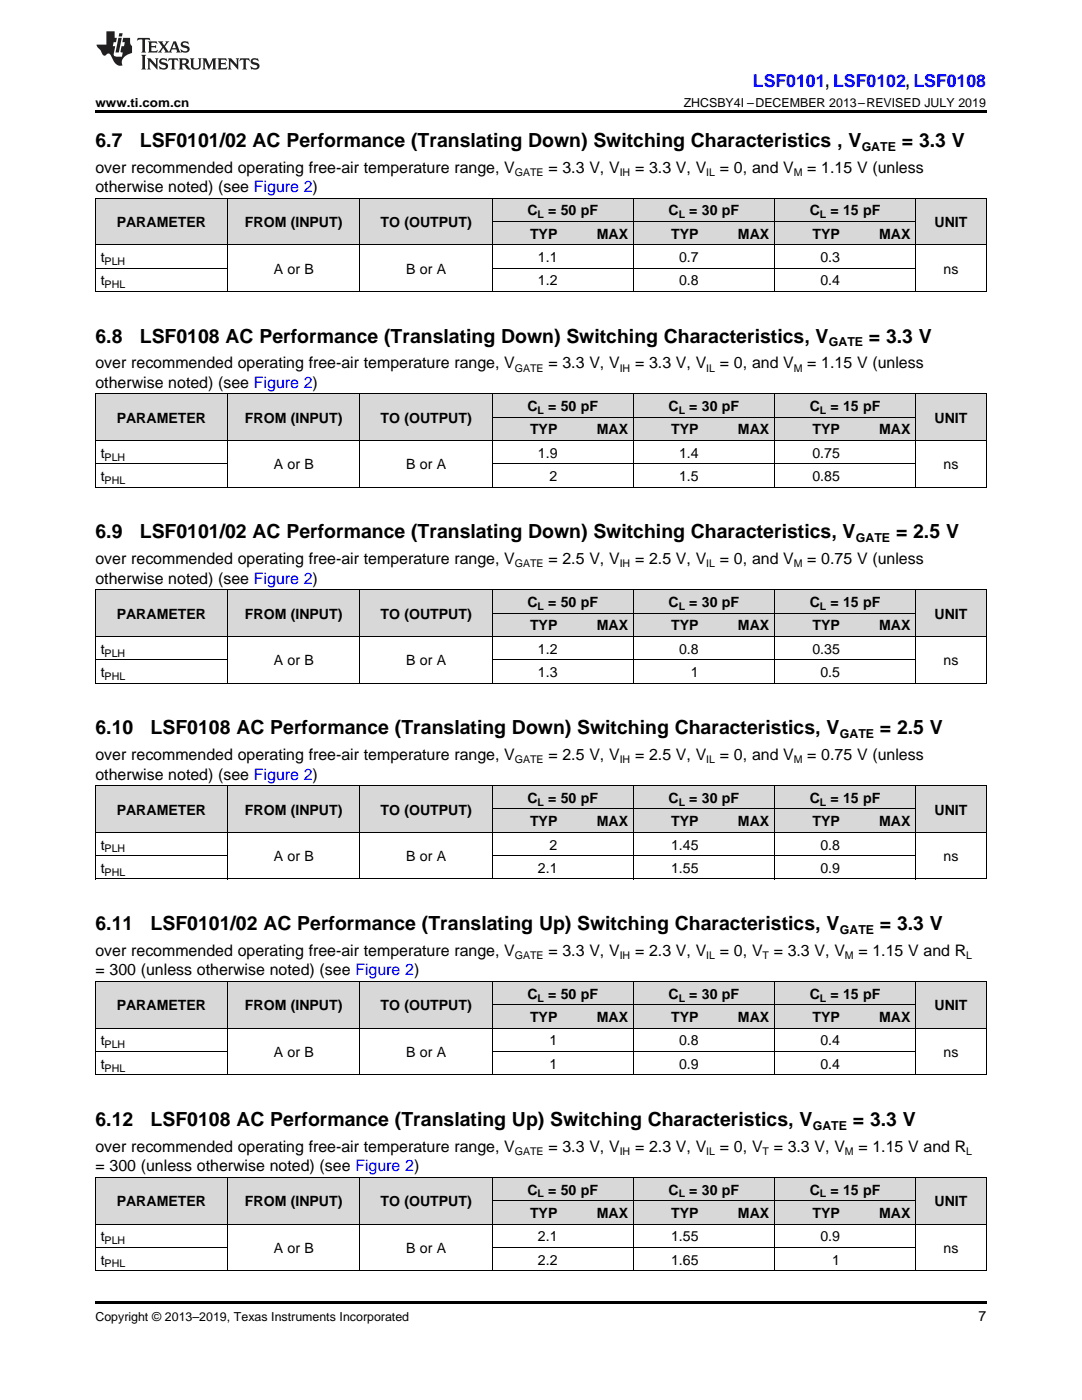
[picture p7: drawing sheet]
<svg xmlns="http://www.w3.org/2000/svg" width="216mm" height="279mm" viewBox="0 0 216 279" stroke-linecap="round" stroke-linejoin="round" font-family="sans-serif">
<defs><g id="words">
<g font-size="3.9">
<text x="19" y="29.3">6.7</text>
<text x="27.9" y="29.3">LSF0101/02 AC Performance (Translating Down) Switching Characteristics , V</text>
<text x="180" y="29.3">= 3.3 V</text>
<text x="19" y="68.4">6.8</text>
<text x="27.9" y="68.4">LSF0108 AC Performance (Translating Down) Switching Characteristics, V</text>
<text x="173.4" y="68.4">= 3.3 V</text>
<text x="19" y="107.5">6.9</text>
<text x="27.9" y="107.5">LSF0101/02 AC Performance (Translating Down) Switching Characteristics, V</text>
<text x="178.8" y="107.5">= 2.5 V</text>
<text x="19" y="146.5">6.10</text>
<text x="30.1" y="146.5">LSF0108 AC Performance (Translating Down) Switching Characteristics, V</text>
<text x="175.6" y="146.5">= 2.5 V</text>
<text x="19" y="185.6">6.11</text>
<text x="30.1" y="185.6">LSF0101/02 AC Performance (Translating Up) Switching Characteristics, V</text>
<text x="175.6" y="185.6">= 3.3 V</text>
<text x="19" y="224.7">6.12</text>
<text x="30.1" y="224.7">LSF0108 AC Performance (Translating Up) Switching Characteristics, V</text>
<text x="170.2" y="224.7">= 3.3 V</text>
</g>
<text font-size="3.5" fill="#00f" x="150.2" y="17.3">LSF0101, LSF0102, LSF0108</text>
<g font-size="3.2">
<text x="19" y="34.4">over recommended operating free-air temperature range, V</text>
<text x="109.4" y="34.4">= 3.3 V, V</text>
<text x="126.7" y="34.4">= 3.3 V, V</text>
<text x="143.7" y="34.4">= 0, and V</text>
<text x="161.1" y="34.4">= 1.15 V (unless</text>
<text x="19" y="38.3">otherwise noted) (see Figure 2)</text>
<text x="19" y="73.5">over recommended operating free-air temperature range, V</text>
<text x="19" y="77.4">otherwise noted) (see Figure 2)</text>
<text x="109.4" y="73.5">= 3.3 V, V</text>
<text x="126.7" y="73.5">= 3.3 V, V</text>
<text x="143.7" y="73.5">= 0, and V</text>
<text x="161.1" y="73.5">= 1.15 V (unless</text>
<text x="19" y="112.6">over recommended operating free-air temperature range, V</text>
<text x="109.4" y="112.6">= 2.5 V, V</text>
<text x="126.7" y="112.6">= 2.5 V, V</text>
<text x="143.7" y="112.6">= 0, and V</text>
<text x="161.1" y="112.6">= 0.75 V (unless</text>
<text x="19" y="116.5">otherwise noted) (see Figure 2)</text>
<text x="19" y="151.7">over recommended operating free-air temperature range, V</text>
<text x="19" y="155.6">otherwise noted) (see Figure 2)</text>
<text x="109.4" y="151.7">= 2.5 V, V</text>
<text x="126.7" y="151.7">= 2.5 V, V</text>
<text x="143.7" y="151.7">= 0, and V</text>
<text x="161.1" y="151.7">= 0.75 V (unless</text>
<text x="19" y="190.8">over recommended operating free-air temperature range, V</text>
<text x="109.4" y="190.8">= 3.3 V, V</text>
<text x="126.7" y="190.8">= 2.3 V, V</text>
<text x="143.7" y="190.8">= 0, V = 3.3 V, V</text>
<text x="171.3" y="190.8">= 1.15 V and R</text>
<text x="19" y="194.7">= 300 (unless otherwise noted) (see Figure 2)</text>
<text x="19" y="229.9">over recommended operating free-air temperature range, V</text>
<text x="19" y="233.8">= 300 (unless otherwise noted) (see Figure 2)</text>
<text x="109.4" y="229.9">= 3.3 V, V</text>
<text x="126.7" y="229.9">= 2.3 V, V</text>
<text x="143.7" y="229.9">= 0, V = 3.3 V, V</text>
<text x="171.3" y="229.9">= 1.15 V and R</text>
</g>
<g font-size="2.8">
<text x="23.3" y="45.3">PARAMETER</text>
<text x="48.9" y="45.3">FROM (INPUT)</text>
<text x="75.9" y="45.3">TO (OUTPUT)</text>
<text x="105.3" y="43">C</text>
<text x="105.8" y="47.6">TYP</text>
<text x="109.4" y="43">= 50 pF</text>
<text x="119.1" y="47.6">MAX</text>
<text x="133.4" y="43">C</text>
<text x="133.9" y="47.6">TYP</text>
<text x="137.5" y="43">= 30 pF</text>
<text x="147.2" y="47.6">MAX</text>
<text x="161.6" y="43">C</text>
<text x="162.1" y="47.6">TYP</text>
<text x="165.7" y="43">= 15 pF</text>
<text x="175.4" y="47.6">MAX</text>
<text x="186.5" y="45.3">UNIT</text>
<text x="20.1" y="52.3">t</text>
<text x="107.4" y="52.3">1.1</text>
<text x="135.5" y="52.3">0.7</text>
<text x="163.7" y="52.3">0.3</text>
<text x="20.1" y="56.9">t</text>
<text x="54.6" y="54.6">A or B</text>
<text x="81.1" y="54.6">B or A</text>
<text x="107.4" y="56.9">1.2</text>
<text x="135.5" y="56.9">0.8</text>
<text x="163.7" y="56.9">0.4</text>
<text x="188.3" y="54.6">ns</text>
<text x="105.3" y="82.1">C</text>
<text x="109.4" y="82.1">= 50 pF</text>
<text x="133.4" y="82.1">C</text>
<text x="137.5" y="82.1">= 30 pF</text>
<text x="161.6" y="82.1">C</text>
<text x="165.7" y="82.1">= 15 pF</text>
<text x="23.3" y="84.4">PARAMETER</text>
<text x="48.9" y="84.4">FROM (INPUT)</text>
<text x="75.9" y="84.4">TO (OUTPUT)</text>
<text x="105.8" y="86.7">TYP</text>
<text x="119.1" y="86.7">MAX</text>
<text x="133.9" y="86.7">TYP</text>
<text x="147.2" y="86.7">MAX</text>
<text x="162.1" y="86.7">TYP</text>
<text x="175.4" y="86.7">MAX</text>
<text x="186.5" y="84.4">UNIT</text>
<text x="20.1" y="91.4">t</text>
<text x="54.6" y="93.7">A or B</text>
<text x="81.1" y="93.7">B or A</text>
<text x="107.4" y="91.4">1.9</text>
<text x="135.5" y="91.4">1.4</text>
<text x="162.1" y="91.4">0.75</text>
<text x="188.3" y="93.7">ns</text>
<text x="20.1" y="96">t</text>
<text x="109.7" y="96">2</text>
<text x="135.5" y="96">1.5</text>
<text x="162.1" y="96">0.85</text>
<text x="23.3" y="123.5">PARAMETER</text>
<text x="48.9" y="123.5">FROM (INPUT)</text>
<text x="75.9" y="123.5">TO (OUTPUT)</text>
<text x="105.3" y="121.1">C</text>
<text x="105.8" y="125.8">TYP</text>
<text x="109.4" y="121.1">= 50 pF</text>
<text x="119.1" y="125.8">MAX</text>
<text x="133.4" y="121.1">C</text>
<text x="133.9" y="125.8">TYP</text>
<text x="137.5" y="121.1">= 30 pF</text>
<text x="147.2" y="125.8">MAX</text>
<text x="161.6" y="121.1">C</text>
<text x="162.1" y="125.8">TYP</text>
<text x="165.7" y="121.1">= 15 pF</text>
<text x="175.4" y="125.8">MAX</text>
<text x="186.5" y="123.5">UNIT</text>
<text x="20.1" y="130.5">t</text>
<text x="107.4" y="130.5">1.2</text>
<text x="135.5" y="130.5">0.8</text>
<text x="162.1" y="130.5">0.35</text>
<text x="20.1" y="135.1">t</text>
<text x="54.6" y="132.8">A or B</text>
<text x="81.1" y="132.8">B or A</text>
<text x="107.4" y="135.1">1.3</text>
<text x="137.8" y="135.1">1</text>
<text x="163.7" y="135.1">0.5</text>
<text x="188.3" y="132.8">ns</text>
<text x="105.3" y="160.2">C</text>
<text x="109.4" y="160.2">= 50 pF</text>
<text x="133.4" y="160.2">C</text>
<text x="137.5" y="160.2">= 30 pF</text>
<text x="161.6" y="160.2">C</text>
<text x="165.7" y="160.2">= 15 pF</text>
<text x="23.3" y="162.6">PARAMETER</text>
<text x="48.9" y="162.6">FROM (INPUT)</text>
<text x="75.9" y="162.6">TO (OUTPUT)</text>
<text x="105.8" y="164.9">TYP</text>
<text x="119.1" y="164.9">MAX</text>
<text x="133.9" y="164.9">TYP</text>
<text x="147.2" y="164.9">MAX</text>
<text x="162.1" y="164.9">TYP</text>
<text x="175.4" y="164.9">MAX</text>
<text x="186.5" y="162.6">UNIT</text>
<text x="20.1" y="169.5">t</text>
<text x="54.6" y="171.9">A or B</text>
<text x="81.1" y="171.9">B or A</text>
<text x="109.7" y="169.5">2</text>
<text x="133.9" y="169.5">1.45</text>
<text x="163.7" y="169.5">0.8</text>
<text x="188.3" y="171.9">ns</text>
<text x="20.1" y="174.2">t</text>
<text x="107.4" y="174.2">2.1</text>
<text x="133.9" y="174.2">1.55</text>
<text x="163.7" y="174.2">0.9</text>
<text x="23.3" y="201.6">PARAMETER</text>
<text x="48.9" y="201.6">FROM (INPUT)</text>
<text x="75.9" y="201.6">TO (OUTPUT)</text>
<text x="105.3" y="199.3">C</text>
<text x="105.8" y="204">TYP</text>
<text x="109.4" y="199.3">= 50 pF</text>
<text x="119.1" y="204">MAX</text>
<text x="133.4" y="199.3">C</text>
<text x="133.9" y="204">TYP</text>
<text x="137.5" y="199.3">= 30 pF</text>
<text x="147.2" y="204">MAX</text>
<text x="161.6" y="199.3">C</text>
<text x="162.1" y="204">TYP</text>
<text x="165.7" y="199.3">= 15 pF</text>
<text x="175.4" y="204">MAX</text>
<text x="186.5" y="201.6">UNIT</text>
<text x="20.1" y="208.6">t</text>
<text x="109.7" y="208.6">1</text>
<text x="135.5" y="208.6">0.8</text>
<text x="163.7" y="208.6">0.4</text>
<text x="20.1" y="213.3">t</text>
<text x="54.6" y="211">A or B</text>
<text x="81.1" y="211">B or A</text>
<text x="109.7" y="213.3">1</text>
<text x="135.5" y="213.3">0.9</text>
<text x="163.7" y="213.3">0.4</text>
<text x="188.3" y="211">ns</text>
<text x="105.3" y="238.4">C</text>
<text x="109.4" y="238.4">= 50 pF</text>
<text x="133.4" y="238.4">C</text>
<text x="137.5" y="238.4">= 30 pF</text>
<text x="161.6" y="238.4">C</text>
<text x="165.7" y="238.4">= 15 pF</text>
<text x="23.3" y="240.7">PARAMETER</text>
<text x="48.9" y="240.7">FROM (INPUT)</text>
<text x="75.9" y="240.7">TO (OUTPUT)</text>
<text x="105.8" y="243.1">TYP</text>
<text x="119.1" y="243.1">MAX</text>
<text x="133.9" y="243.1">TYP</text>
<text x="147.2" y="243.1">MAX</text>
<text x="162.1" y="243.1">TYP</text>
<text x="175.4" y="243.1">MAX</text>
<text x="186.5" y="240.7">UNIT</text>
<text x="20.1" y="247.7">t</text>
<text x="54.6" y="250">A or B</text>
<text x="81.1" y="250">B or A</text>
<text x="107.4" y="247.7">2.1</text>
<text x="133.9" y="247.7">1.55</text>
<text x="163.7" y="247.7">0.9</text>
<text x="188.3" y="250">ns</text>
<text x="20.1" y="252.4">t</text>
<text x="107.4" y="252.4">2.2</text>
<text x="133.9" y="252.4">1.65</text>
<text x="166" y="252.4">1</text>
<text x="195.3" y="263.6">7</text>
</g>
<g font-size="2.5">
<text x="19" y="21.4">www.ti.com.cn</text>
<text x="136.4" y="21.4">ZHCSBY4I –DECEMBER 2013–REVISED JULY 2019</text>
<text x="171.9" y="30.1">GATE</text>
<text x="165.4" y="69.1">GATE</text>
<text x="170.8" y="108.2">GATE</text>
<text x="167.6" y="147.3">GATE</text>
<text x="167.6" y="186.4">GATE</text>
<text x="162.2" y="225.5">GATE</text>
<text x="19" y="263.6">Copyright © 2013–2019, Texas Instruments Incorporated</text>
</g>
<g font-size="2.1">
<text x="102.7" y="35.1">GATE</text>
<text x="123.6" y="35.1">IH</text>
<text x="140.9" y="35.1">IL</text>
<text x="158.4" y="35.1">M</text>
<text x="107.3" y="43.5">L</text>
<text x="135.4" y="43.5">L</text>
<text x="163.6" y="43.5">L</text>
<text x="20.9" y="52.8">PLH</text>
<text x="20.9" y="57.5">PHL</text>
<text x="102.7" y="74.2">GATE</text>
<text x="123.6" y="74.2">IH</text>
<text x="140.9" y="74.2">IL</text>
<text x="158.4" y="74.2">M</text>
<text x="107.3" y="82.6">L</text>
<text x="135.4" y="82.6">L</text>
<text x="163.6" y="82.6">L</text>
<text x="20.9" y="91.9">PLH</text>
<text x="20.9" y="96.6">PHL</text>
<text x="102.7" y="113.2">GATE</text>
<text x="123.6" y="113.2">IH</text>
<text x="140.9" y="113.2">IL</text>
<text x="158.4" y="113.2">M</text>
<text x="107.3" y="121.7">L</text>
<text x="135.4" y="121.7">L</text>
<text x="163.6" y="121.7">L</text>
<text x="20.9" y="131">PLH</text>
<text x="20.9" y="135.7">PHL</text>
<text x="102.7" y="152.3">GATE</text>
<text x="123.6" y="152.3">IH</text>
<text x="140.9" y="152.3">IL</text>
<text x="158.4" y="152.3">M</text>
<text x="107.3" y="160.8">L</text>
<text x="135.4" y="160.8">L</text>
<text x="163.6" y="160.8">L</text>
<text x="20.9" y="170.1">PLH</text>
<text x="20.9" y="174.8">PHL</text>
<text x="102.7" y="191.4">GATE</text>
<text x="123.6" y="191.4">IH</text>
<text x="140.9" y="191.4">IL</text>
<text x="152.2" y="191.4">T</text>
<text x="168.6" y="191.4">M</text>
<text x="192.8" y="191.4">L</text>
<text x="107.3" y="199.9">L</text>
<text x="135.4" y="199.9">L</text>
<text x="163.6" y="199.9">L</text>
<text x="20.9" y="209.2">PLH</text>
<text x="20.9" y="213.9">PHL</text>
<text x="102.7" y="230.5">GATE</text>
<text x="123.6" y="230.5">IH</text>
<text x="140.9" y="230.5">IL</text>
<text x="152.2" y="230.5">T</text>
<text x="168.6" y="230.5">M</text>
<text x="192.8" y="230.5">L</text>
<text x="107.3" y="239">L</text>
<text x="135.4" y="239">L</text>
<text x="163.6" y="239">L</text>
<text x="20.9" y="248.3">PLH</text>
<text x="20.9" y="252.9">PHL</text>
</g>
</g></defs>
<g fill="#d8d8d8">
<path d="M19 235h26.4v9.3h-26.4z"/>
<path d="M45.4 235h26.5v9.3h-26.5z"/>
<path d="M71.9 235h26.3v9.3h-26.3z"/>
<path d="M182.7 235h14.1v9.3h-14.1z"/>
<path d="M98.2 239.7h14.1v4.6h-14.1z"/>
<path d="M112.3 239.7h14.1v4.6h-14.1z"/>
<path d="M126.4 239.7h14.1v4.6h-14.1z"/>
<path d="M140.5 239.7h14.1v4.6h-14.1z"/>
<path d="M154.6 239.7h14.1v4.6h-14.1z"/>
<path d="M168.7 239.7h14v4.6h-14z"/>
<path d="M98.2 235h14.1v4.7h-14.1z"/>
<path d="M112.3 235h14.1v4.7h-14.1z"/>
<path d="M126.4 235h14.1v4.7h-14.1z"/>
<path d="M140.5 235h14.1v4.7h-14.1z"/>
<path d="M154.6 235h14.1v4.7h-14.1z"/>
<path d="M168.7 235h14v4.7h-14z"/>
<path d="M19 195.9h26.4v9.3h-26.4z"/>
<path d="M45.4 195.9h26.5v9.3h-26.5z"/>
<path d="M71.9 195.9h26.3v9.3h-26.3z"/>
<path d="M182.7 195.9h14.1v9.3h-14.1z"/>
<path d="M98.2 200.6h14.1v4.6h-14.1z"/>
<path d="M112.3 200.6h14.1v4.6h-14.1z"/>
<path d="M126.4 200.6h14.1v4.6h-14.1z"/>
<path d="M140.5 200.6h14.1v4.6h-14.1z"/>
<path d="M154.6 200.6h14.1v4.6h-14.1z"/>
<path d="M168.7 200.6h14v4.6h-14z"/>
<path d="M98.2 195.9h14.1v4.7h-14.1z"/>
<path d="M112.3 195.9h14.1v4.7h-14.1z"/>
<path d="M126.4 195.9h14.1v4.7h-14.1z"/>
<path d="M140.5 195.9h14.1v4.7h-14.1z"/>
<path d="M154.6 195.9h14.1v4.7h-14.1z"/>
<path d="M168.7 195.9h14v4.7h-14z"/>
<path d="M19 156.8h26.4v9.4h-26.4z"/>
<path d="M45.4 156.8h26.5v9.4h-26.5z"/>
<path d="M71.9 156.8h26.3v9.4h-26.3z"/>
<path d="M182.7 156.8h14.1v9.4h-14.1z"/>
<path d="M98.2 161.5h14.1v4.7h-14.1z"/>
<path d="M112.3 161.5h14.1v4.7h-14.1z"/>
<path d="M126.4 161.5h14.1v4.7h-14.1z"/>
<path d="M140.5 161.5h14.1v4.7h-14.1z"/>
<path d="M154.6 161.5h14.1v4.7h-14.1z"/>
<path d="M168.7 161.5h14v4.7h-14z"/>
<path d="M98.2 156.8h14.1v4.7h-14.1z"/>
<path d="M112.3 156.8h14.1v4.7h-14.1z"/>
<path d="M126.4 156.8h14.1v4.7h-14.1z"/>
<path d="M140.5 156.8h14.1v4.7h-14.1z"/>
<path d="M154.6 156.8h14.1v4.7h-14.1z"/>
<path d="M168.7 156.8h14v4.7h-14z"/>
<path d="M19 117.8h26.4v9.3h-26.4z"/>
<path d="M45.4 117.8h26.5v9.3h-26.5z"/>
<path d="M71.9 117.8h26.3v9.3h-26.3z"/>
<path d="M182.7 117.8h14.1v9.3h-14.1z"/>
<path d="M98.2 122.4h14.1v4.7h-14.1z"/>
<path d="M112.3 122.4h14.1v4.7h-14.1z"/>
<path d="M126.4 122.4h14.1v4.7h-14.1z"/>
<path d="M140.5 122.4h14.1v4.7h-14.1z"/>
<path d="M154.6 122.4h14.1v4.7h-14.1z"/>
<path d="M168.7 122.4h14v4.7h-14z"/>
<path d="M98.2 117.8h14.1v4.6h-14.1z"/>
<path d="M112.3 117.8h14.1v4.6h-14.1z"/>
<path d="M126.4 117.8h14.1v4.6h-14.1z"/>
<path d="M140.5 117.8h14.1v4.6h-14.1z"/>
<path d="M154.6 117.8h14.1v4.6h-14.1z"/>
<path d="M168.7 117.8h14v4.6h-14z"/>
<path d="M19 78.7h26.4v9.3h-26.4z"/>
<path d="M45.4 78.7h26.5v9.3h-26.5z"/>
<path d="M71.9 78.7h26.3v9.3h-26.3z"/>
<path d="M182.7 78.7h14.1v9.3h-14.1z"/>
<path d="M98.2 83.3h14.1v4.7h-14.1z"/>
<path d="M112.3 83.3h14.1v4.7h-14.1z"/>
<path d="M126.4 83.3h14.1v4.7h-14.1z"/>
<path d="M140.5 83.3h14.1v4.7h-14.1z"/>
<path d="M154.6 83.3h14.1v4.7h-14.1z"/>
<path d="M168.7 83.3h14v4.7h-14z"/>
<path d="M98.2 78.7h14.1v4.6h-14.1z"/>
<path d="M112.3 78.7h14.1v4.6h-14.1z"/>
<path d="M126.4 78.7h14.1v4.6h-14.1z"/>
<path d="M140.5 78.7h14.1v4.6h-14.1z"/>
<path d="M154.6 78.7h14.1v4.6h-14.1z"/>
<path d="M168.7 78.7h14v4.6h-14z"/>
<path d="M19 39.6h26.4v9.3h-26.4z"/>
<path d="M45.4 39.6h26.5v9.3h-26.5z"/>
<path d="M71.9 39.6h26.3v9.3h-26.3z"/>
<path d="M182.7 39.6h14.1v9.3h-14.1z"/>
<path d="M98.2 44.2h14.1v4.7h-14.1z"/>
<path d="M112.3 44.2h14.1v4.7h-14.1z"/>
<path d="M126.4 44.2h14.1v4.7h-14.1z"/>
<path d="M140.5 44.2h14.1v4.7h-14.1z"/>
<path d="M154.6 44.2h14.1v4.7h-14.1z"/>
<path d="M168.7 44.2h14v4.7h-14z"/>
<path d="M98.2 39.6h14.1v4.6h-14.1z"/>
<path d="M112.3 39.6h14.1v4.6h-14.1z"/>
<path d="M126.4 39.6h14.1v4.6h-14.1z"/>
<path d="M140.5 39.6h14.1v4.6h-14.1z"/>
<path d="M154.6 39.6h14.1v4.6h-14.1z"/>
<path d="M168.7 39.6h14v4.6h-14z"/>
</g>
<path d="M19 22h177.8v.5h-177.8zM19 58.2h.2zM71.8 58.2h.1zM98.1 58.2h.1zM126.3 58.2h.1zM154.5 58.2h.1zM182.6 58.2h.1zM196.7 58.2h.1zM19 259.7h177.8v.5h-177.8z" fill="#000"/>
<g fill="none" stroke="#000" stroke-width=".2">
<path d="M19 39.5h177.8M19.1 39.5v18.7M45.4 39.5v18.7M71.8 39.5v18.7M98.2 39.5v18.7M126.3 39.5v18.7M154.5 39.5v18.7M182.7 39.5v18.7M196.8 39.5v18.7M19 58.2h177.8M19 53.5h26.4M19 48.8h177.8"/>
<path d="M98.2 53.5h84.5M98.2 44.2h84.5M19 78.6h177.8M19.1 78.7v18.6M45.4 78.7v18.6M71.8 78.7v18.6M98.2 78.7v18.6M126.3 78.7v18.6M154.5 78.7v18.6M182.7 78.7v18.6M196.8 78.7v18.6M19 97.2h177.8"/>
<path d="M19 92.6h26.4M19 87.9h177.8M98.2 92.6h84.5M98.2 83.3h84.5M19 117.7h177.8M19.1 117.8v18.6M45.4 117.8v18.6M71.8 117.8v18.6M98.2 117.8v18.6M126.3 117.8v18.6M154.5 117.8v18.6M182.7 117.8v18.6"/>
<path d="M196.8 117.8v18.6M19 136.3h177.8M19 131.7h26.4M19 127h177.8M98.2 131.7h84.5M98.2 122.4h84.5M19 156.8h177.8M19.1 156.8v18.7M45.4 156.8v18.7M71.8 156.8v18.7M98.2 156.8v18.7M126.3 156.8v18.7"/>
<path d="M154.5 156.8v18.7M182.7 156.8v18.7M196.8 156.8v18.7M19 175.4h177.8M19 170.8h26.4M19 166.1h177.8M98.2 170.8h84.5M98.2 161.4h84.5M19 195.9h177.8M19.1 195.9v18.7M45.4 195.9v18.7M71.8 195.9v18.7"/>
<path d="M98.2 195.9v18.7M126.3 195.9v18.7M154.5 195.9v18.7M182.7 195.9v18.7M196.8 195.9v18.7M19 214.5h177.8M19 209.8h26.4M19 205.2h177.8M98.2 209.8h84.5M98.2 200.5h84.5M19 235h177.8M19.1 235v18.6"/>
<path d="M45.4 235v18.6M71.8 235v18.6M98.2 235v18.6M98.2 239.6h84.5M126.3 235v18.6M154.5 235v18.6M182.7 235v18.6M196.8 235v18.6M19 253.6h177.8M19 248.9h26.4M19 244.3h177.8M98.2 248.9h84.5"/>
</g>
<g fill="#231f20">
<path d="M27.5 7.6l-.1 .5 .4-.2h.6v.1v2.1l-.2 .4h1l-.3-.4v-2.1l.1-.1h.5l.5 .2-.2-.5zM29.5 8.3l.2 .3v1.5l-.2 .4h1.8l.2-.6a1.04 1.04 0 0 1-1.3 .2v-.7h.6l.3 .2v-.6l-.3 .2h-.6v-.6l.8-.1 .4 .3-.2-.5zM31.5 8.3l.9 1.1-.9 1.1h.8l-.2-.2 .5-.7 .4 .7-.2 .2h1.5l-.1-.2 .1-.4h.9l.1 .4-.2 .2h1l-.3-.3-.7-1.9h-.5l-.9 2-.8-1 .9-1h-.8l.1 .3-.3 .5-.4-.6 .2-.2zM34.7 8.6l.4 1h-.7zM36.3 8.4a.63 .63 0 0 0-.2 .7 .63 .63 0 0 0 .6 .4l.6 .2 .1 .2a.75 .75 0 0 1-.7 .4 .75 .75 0 0 1-.6-.5l.1 .7 .1-.1a1.11 1.11 0 0 0 1.5-.6 1.13 1.13 0 0 0-1.2-.8l-.1-.4a1.04 1.04 0 0 1 1.2 .2l-.2-.5-.1 .1-.5-.2zM28.2 10.9l.2 .4v2.2l-.2 .4h1l-.3-.4v-2.2l.3-.4zM29.3 11.6l.3 .4v1.5l-.3 .4h.8l-.2-.4v-1.3l1.5 1.7v-1.9l.2-.4h-.7l.2 .4v.9l-1.1-1.3zM32 11.8a.62 .62 0 0 0-.2 .7 .62 .62 0 0 0 .6 .4l.6 .1 .1 .3a.76 .76 0 0 1-.7 .3 .76 .76 0 0 1-.6-.4l.1 .7 .1-.1a1.11 1.11 0 0 0 1.5-.6 1.13 1.13 0 0 0-1.2-.8l-.1-.4a1.04 1.04 0 0 1 1.2 .2l-.2-.6-.1 .1-.5-.1zM33.7 11.6l-.2 .6a.61 .61 0 0 1 .8-.3v1.6l-.2 .4h.9l-.2-.4v-1.6a.63 .63 0 0 1 .8 .3l-.2-.6zM35.6 11.6l.3 .4v1.5l-.3 .4h1l-.2-.2v-.8l.5 .2a.76 .76 0 0 0 1.2 .7l-1-1a.58 .58 0 0 0 .6-.5 .58 .58 0 0 0-.5-.6zM36.4 11.9h.1a.45 .45 0 0 1 .5 .1 .45 .45 0 0 1 .1 .5l-.7 .2zM37.9 11.6l.2 .2a2.17 2.17 0 0 0 .3 1.9 .99 .99 0 0 0 1.6-.6v-1.1l.2-.4h-.7l.2 .2a1.92 1.92 0 0 1-.2 1.8 .6 .6 0 0 1-.9-.5v-1.1l.2-.4zM40.4 11.6l.2 .4v1.5l-.2 .4h.7l-.2-.4v-1.4l.8 1.8 .8-1.8v1.4l-.2 .4h.9l-.2-.4v-1.5l.2-.4h-.8l-.6 1.5-.6-1.5zM43.4 11.6l.2 .4v1.5l-.2 .4h1.8l.2-.6a1.04 1.04 0 0 1-1.3 .1v-.6h.5l.4 .2v-.6l-.4 .2h-.5v-.7h.8l.3 .3-.1-.6zM45.5 11.6l.2 .4v1.5l-.2 .4h.7l-.2-.4v-1.3l1.5 1.7v-1.9l.2-.4h-.7l.2 .4v.9l-1.1-1.3zM47.9 11.6l-.1 .6a.61 .61 0 0 1 .8-.3v1.6l-.3 .4h1l-.3-.4 .1-1.6a.63 .63 0 0 1 .7 .3l-.1-.6zM50.2 11.8a.62 .62 0 0 0-.2 .7 .62 .62 0 0 0 .6 .4l.6 .1 .2 .3a.76 .76 0 0 1-.8 .3 .76 .76 0 0 1-.6-.4l.1 .7 .2-.1a1.11 1.11 0 0 0 1.5-.6 1.13 1.13 0 0 0-1.3-.8l-.1-.4a1.04 1.04 0 0 1 1.2 .2l-.1-.6-.2 .1-.5-.1z"/>
<path d="M21.2 6.3v2.6h-1.9l.1 .4 .7 .9a.91 .91 0 0 0 1 .8 .56 .56 0 0 1 .5-.3 .56 .56 0 0 1 .5 .3l.4 .8a1.53 1.53 0 0 0 1.9 1.2 1.54 1.54 0 0 1 1-2.1l.9-.3v-1.4a1.52 1.52 0 0 1-.3-1.6h-1.4l-.2 .8h.5l-.2 .8h-.4l-.2 1v.2l.4 .1-.2 .8a1.93 1.93 0 0 1-1.6-.3l.3-1.8h-.5l.2-.8h.4l.2-.8h-.4v-1.3zM23.6 7.6l-.6 2.9h.7l.6-2.9zM23.8 6.6l-.1 .7h.6l.2-.7z"/>
</g>
<use href="#words"/>
</svg>
